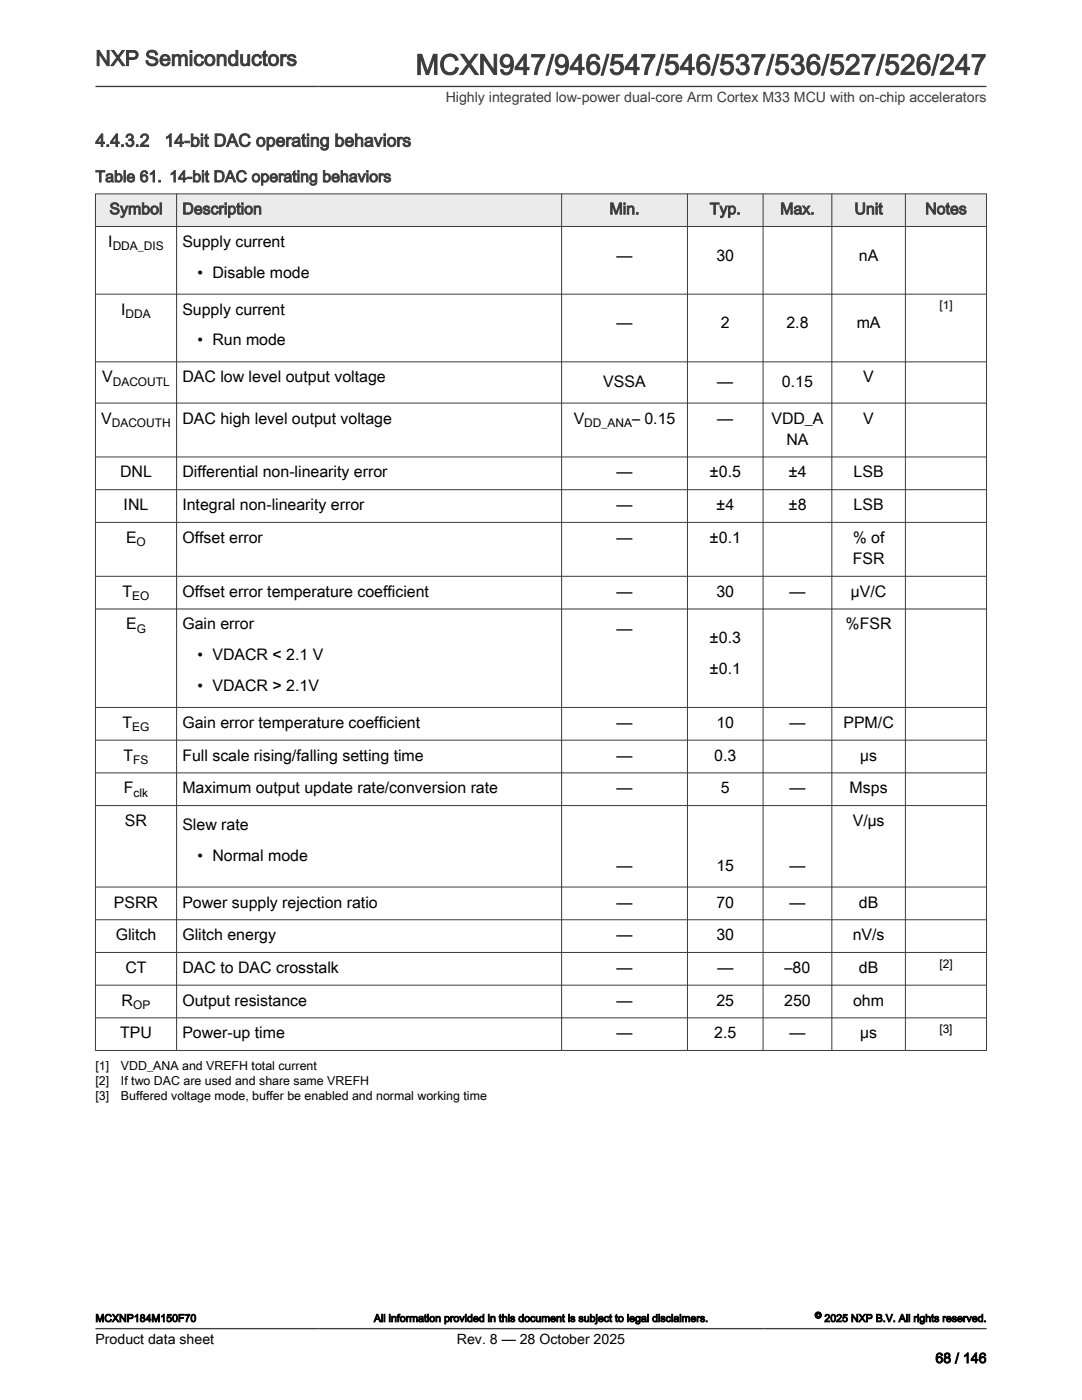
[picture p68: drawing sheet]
<svg xmlns="http://www.w3.org/2000/svg" width="216mm" height="279mm" viewBox="0 0 216 279" stroke-linecap="round" stroke-linejoin="round" font-family="sans-serif">
<defs><g id="words">
<text font-size="5.6" fill="#3c3c3c" x="82.9" y="14.9">MCXN947/946/547/546/537/536/527/526/247</text>
<text font-size="4.2" fill="#3c3c3c" x="19" y="13.1">NXP Semiconductors</text>
<g font-size="3.5" fill="#3c3c3c">
<text x="19" y="29.2">4.4.3.2</text>
<text x="32.8" y="29.2">14-bit DAC operating behaviors</text>
</g>
<g font-size="3.2" fill="#3c3c3c">
<text x="19" y="36.3">Table 61. 14-bit DAC operating behaviors</text>
<text x="21.8" y="42.8">Symbol</text>
<text x="36.4" y="42.8">Description</text>
<text x="121.6" y="42.8">Min.</text>
<text x="141.6" y="42.8">Typ.</text>
<text x="155.7" y="42.8">Max.</text>
<text x="170.5" y="42.8">Unit</text>
<text x="184.6" y="42.8">Notes</text>
</g>
<g font-size="3.2">
<text x="21.6" y="49.3">I</text>
<text x="36.4" y="49.3">Supply current</text>
<text x="123" y="52">—</text>
<text x="143" y="52">30</text>
<text x="171.4" y="52">nA</text>
<text x="39.4" y="55.4">• Disable mode</text>
<text x="24.2" y="62.8">I</text>
<text x="36.4" y="62.8">Supply current</text>
<text x="123" y="65.5">—</text>
<text x="143.8" y="65.5">2</text>
<text x="156.9" y="65.5">2.8</text>
<text x="170.9" y="65.5">mA</text>
<text x="39.4" y="68.9">• Run mode</text>
<text x="20.4" y="76.3">V</text>
<text x="36.4" y="76.3">DAC low level output voltage</text>
<text x="120.4" y="77.2">VSSA</text>
<text x="143.1" y="77.2">—</text>
<text x="156" y="77.2">0.15</text>
<text x="172.3" y="76.3">V</text>
<text x="20.2" y="84.5">V</text>
<text x="36.4" y="84.5">DAC high level output voltage</text>
<text x="114.5" y="84.5">V</text>
<text x="126.1" y="84.5">– 0.15</text>
<text x="143.1" y="84.5">—</text>
<text x="153.9" y="84.5">VDD_A</text>
<text x="156.9" y="88.8">NA</text>
<text x="172.3" y="84.5">V</text>
<text x="24" y="95.3">DNL</text>
<text x="36.4" y="95.3">Differential non-linearity error</text>
<text x="123" y="95.3">—</text>
<text x="141.6" y="95.3">±0.5</text>
<text x="157.3" y="95.3">±4</text>
<text x="170.3" y="95.3">LSB</text>
<text x="24.7" y="101.8">INL</text>
<text x="36.4" y="101.8">Integral non-linearity error</text>
<text x="123" y="101.8">—</text>
<text x="142.9" y="101.8">±4</text>
<text x="157.3" y="101.8">±8</text>
<text x="170.3" y="101.8">LSB</text>
<text x="25.2" y="108.3">E</text>
<text x="36.4" y="108.3">Offset error</text>
<text x="123" y="108.3">—</text>
<text x="141.6" y="108.3">±0.1</text>
<text x="170.1" y="108.3">% of</text>
<text x="170.1" y="112.6">FSR</text>
<text x="24.4" y="119.1">T</text>
<text x="36.4" y="119.1">Offset error temperature coefficient</text>
<text x="123" y="119.1">—</text>
<text x="143" y="119.1">30</text>
<text x="157.5" y="119.1">—</text>
<text x="169.8" y="119.1">μV/C</text>
<text x="25.2" y="125.6">E</text>
<text x="36.4" y="125.6">Gain error</text>
<text x="168.7" y="125.6">%FSR</text>
<text x="39.4" y="131.8">• VDACR &lt; 2.1 V</text>
<text x="123" y="126.5">—</text>
<text x="141.6" y="128.4">±0.3</text>
<text x="39.4" y="137.9">• VDACR &gt; 2.1V</text>
<text x="141.6" y="134.5">±0.1</text>
<text x="24.4" y="145.3">T</text>
<text x="36.4" y="145.3">Gain error temperature coefficient</text>
<text x="123" y="145.3">—</text>
<text x="143" y="145.3">10</text>
<text x="157.5" y="145.3">—</text>
<text x="168.3" y="145.3">PPM/C</text>
<text x="24.6" y="151.8">T</text>
<text x="36.4" y="151.8">Full scale rising/falling setting time</text>
<text x="123" y="151.8">—</text>
<text x="142.5" y="151.8">0.3</text>
<text x="171.7" y="151.8">μs</text>
<text x="24.7" y="158.3">F</text>
<text x="36.4" y="158.3">Maximum output update rate/conversion rate</text>
<text x="123" y="158.3">—</text>
<text x="143.8" y="158.3">5</text>
<text x="157.5" y="158.3">—</text>
<text x="169.5" y="158.3">Msps</text>
<text x="24.9" y="164.9">SR</text>
<text x="36.4" y="165.7">Slew rate</text>
<text x="170.2" y="164.9">V/μs</text>
<text x="39.4" y="171.8">• Normal mode</text>
<text x="123" y="173.7">—</text>
<text x="143" y="173.7">15</text>
<text x="157.5" y="173.7">—</text>
<text x="22.7" y="181.1">PSRR</text>
<text x="36.4" y="181.1">Power supply rejection ratio</text>
<text x="123" y="181.1">—</text>
<text x="143" y="181.1">70</text>
<text x="157.5" y="181.1">—</text>
<text x="171.4" y="181.1">dB</text>
<text x="23.1" y="187.6">Glitch</text>
<text x="36.4" y="187.6">Glitch energy</text>
<text x="123" y="187.6">—</text>
<text x="143" y="187.6">30</text>
<text x="170.1" y="187.6">nV/s</text>
<text x="25" y="194.2">CT</text>
<text x="36.4" y="194.2">DAC to DAC crosstalk</text>
<text x="123" y="194.2">—</text>
<text x="143.1" y="194.2">—</text>
<text x="156.6" y="194.2">–80</text>
<text x="171.4" y="194.2">dB</text>
<text x="24.3" y="200.7">R</text>
<text x="36.4" y="200.7">Output resistance</text>
<text x="123" y="200.7">—</text>
<text x="143" y="200.7">25</text>
<text x="156.5" y="200.7">250</text>
<text x="170.2" y="200.7">ohm</text>
<text x="24" y="207.2">TPU</text>
<text x="36.4" y="207.2">Power-up time</text>
<text x="123" y="207.2">—</text>
<text x="142.5" y="207.2">2.5</text>
<text x="157.5" y="207.2">—</text>
<text x="171.6" y="207.2">μs</text>
</g>
<text font-size="2.8" fill="#3c3c3c" x="88.9" y="20.4">Highly integrated low-power dual-core Arm Cortex M33 MCU with on-chip accelerators</text>
<g font-size="2.8">
<text x="19" y="268.1">Product data sheet</text>
<text x="91.2" y="268.1">Rev. 8 — 28 October 2025</text>
<text x="186.6" y="272">68 / 146</text>
</g>
<g font-size="2.5">
<text x="19" y="213.6">[1]</text>
<text x="24.1" y="213.6">VDD_ANA and VREFH total current</text>
<text x="19" y="216.6">[2]</text>
<text x="19" y="219.5">[3]</text>
<text x="24.1" y="216.6">If two DAC are used and share same VREFH</text>
<text x="24.1" y="219.5">Buffered voltage mode, buffer be enabled and normal working time</text>
</g>
<g font-size="2.4">
<text x="22.5" y="49.9">DDA_DIS</text>
<text x="25.1" y="63.4">DDA</text>
<text x="187.4" y="61.7">[1]</text>
<text x="22.5" y="76.9">DACOUTL</text>
<text x="22.3" y="85.2">DACOUTH</text>
<text x="116.6" y="85.2">DD_ANA</text>
<text x="27.3" y="109">O</text>
<text x="26.4" y="119.7">EO</text>
<text x="27.3" y="126.3">G</text>
<text x="26.4" y="145.9">EG</text>
<text x="26.6" y="152.4">FS</text>
<text x="26.7" y="159">clk</text>
<text x="187.4" y="193.1">[2]</text>
<text x="26.6" y="201.3">OP</text>
<text x="187.4" y="206.2">[3]</text>
</g>
<g font-size="2.1">
<text x="19" y="263.8">MCXNP184M150F70</text>
<text x="74.6" y="263.8">All information provided in this document is subject to legal disclaimers.</text>
<text x="164.5" y="263.8">2025 NXP B.V. All rights reserved.</text>
</g>
<text font-size="1.8" x="162.6" y="263.1">©</text>
</g></defs>
<path d="M19 38.7h177.8v6.5h-177.8z" fill-rule="evenodd" fill="#ebebeb"/>
<g fill="none" stroke="#3c3c3c" stroke-width=".2">
<path d="M19 38.7h177.9M19 38.6v171.1M35.2 38.6v171.1M112.1 38.6v171.1M137.2 38.6v171.1M152.3 38.6v171.1M166 38.6v171.1M180.7 38.6v171.1M196.8 38.6v171.1M19 45.2h177.9M19 58.7h177.9M19 72.2h177.9"/>
<path d="M19 80.4h177.9M19 91.2h177.9M19 97.7h177.9M19 104.3h177.9M19 115h177.9M19 121.5h177.9M19 141.2h177.9M19 147.7h177.9M19 154.2h177.9M19 160.8h177.9M19 177h177.9M19 183.6h177.9"/>
<path d="M19 190.1h177.9M19 196.6h177.9M19 209.6h177.9M19 203.1h177.9"/>
</g>
<path d="M19 17.3h177.8M19 265.2h177.8" fill="none" stroke="#3c3c3c" stroke-width=".26"/>
<path d="M18.7 269.3h14v4h-14z" fill="#fff"/>
<use href="#words"/>
</svg>
